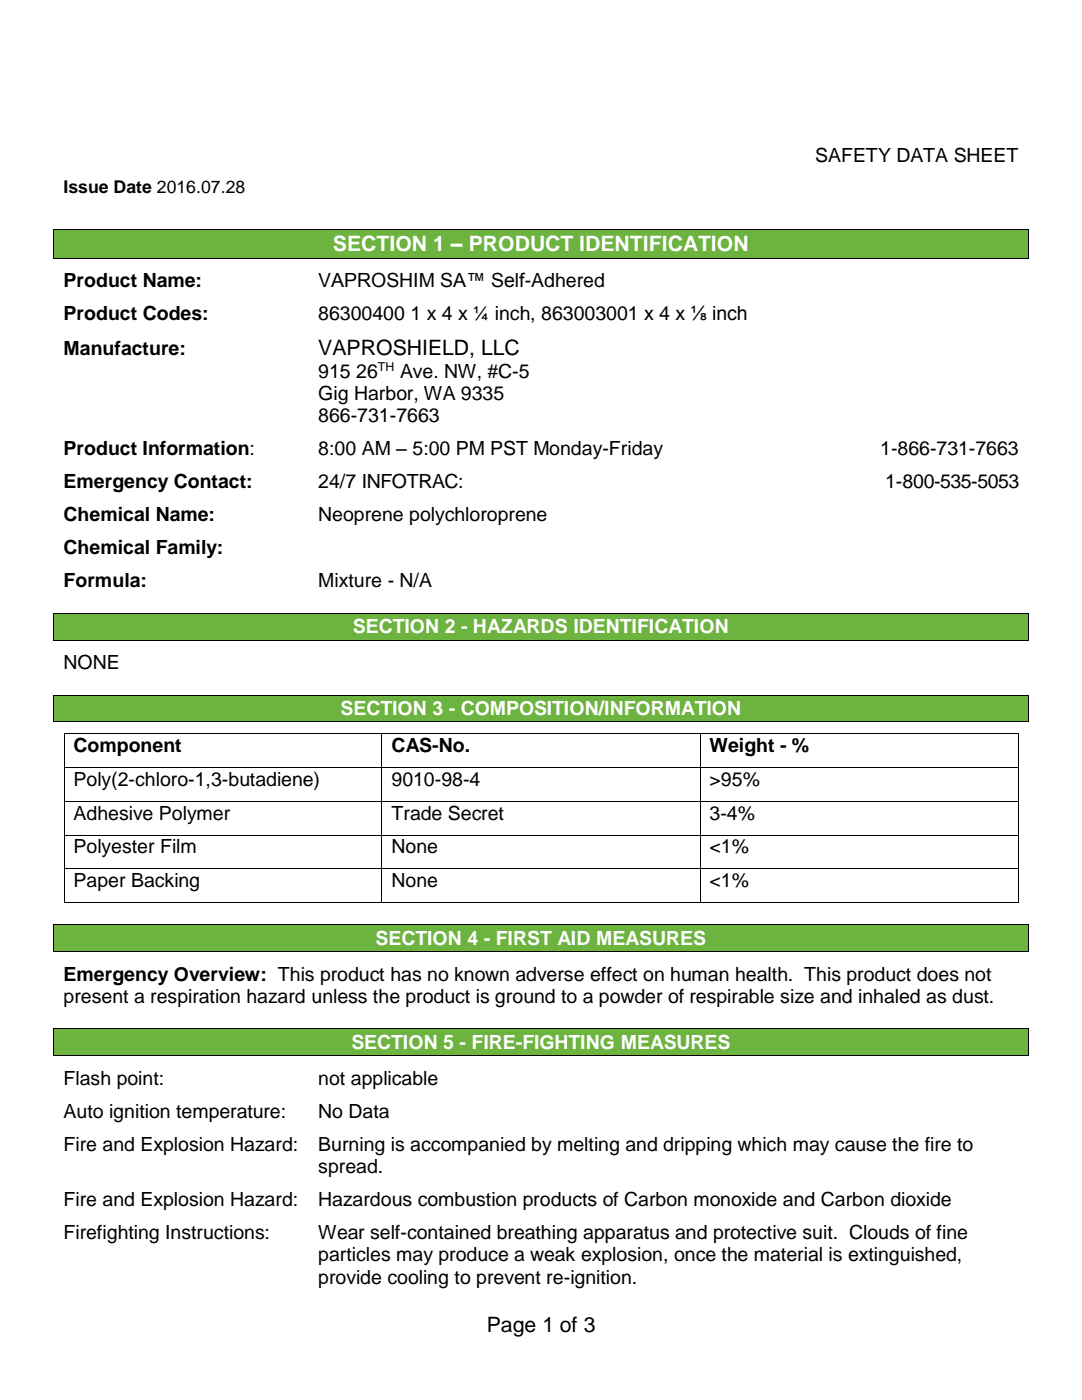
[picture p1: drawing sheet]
<svg xmlns="http://www.w3.org/2000/svg" width="216mm" height="279mm" viewBox="0 0 216 279" stroke-linecap="round" stroke-linejoin="round" font-family="sans-serif">
<defs><g id="words">
<text font-size="4.2" fill="#fff" x="66.4" y="50.2">SECTION 1 – PRODUCT IDENTIFICATION</text>
<g font-size="4.2">
<text x="63.5" y="70.8">VAPROSHIELD, LLC</text>
<text x="97.1" y="265.8">Page 1 of 3</text>
</g>
<g font-size="3.9">
<text x="162.7" y="32.3">SAFETY DATA SHEET</text>
<text x="12.7" y="57.3">Product Name:</text>
<text x="63.5" y="57.3">VAPROSHIM SA™ Self-Adhered</text>
<text x="12.7" y="63.9">Product Codes:</text>
<text x="63.5" y="63.9">86300400 1 x 4 x ¼ inch, 863003001 x 4 x ⅛ inch</text>
<text x="12.7" y="70.8">Manufacture:</text>
<text x="63.5" y="75.4">915 26</text>
<text x="79.8" y="75.4">Ave. NW, #C-5</text>
<text x="63.5" y="79.8">Gig Harbor, WA 9335</text>
<text x="63.5" y="84.3">866-731-7663</text>
<text x="12.7" y="90.9">Product Information:</text>
<text x="63.5" y="90.9">8:00 AM – 5:00 PM PST Monday-Friday</text>
<text x="175.6" y="90.9">1-866-731-7663</text>
<text x="12.7" y="97.4">Emergency Contact:</text>
<text x="63.5" y="97.4">24/7 INFOTRAC:</text>
<text x="176.6" y="97.4">1-800-535-5053</text>
<text x="12.7" y="104">Chemical Name:</text>
<text x="63.5" y="104">Neoprene polychloroprene</text>
<text x="12.7" y="110.6">Chemical Family:</text>
<text x="12.7" y="117.2">Formula:</text>
<text x="63.5" y="117.2">Mixture - N/A</text>
<text x="12.7" y="133.5">NONE</text>
<text x="14.7" y="150">Component</text>
<text x="78.1" y="150">CAS-No.</text>
<text x="141.6" y="150">Weight - %</text>
<text x="14.7" y="156.8">Poly(2-chloro-1,3-butadiene)</text>
<text x="78.1" y="156.8">9010-98-4</text>
<text x="141.6" y="156.8">&gt;95%</text>
<text x="14.7" y="163.6">Adhesive Polymer</text>
<text x="78.1" y="163.6">Trade Secret</text>
<text x="141.6" y="163.6">3-4%</text>
<text x="14.7" y="170.3">Polyester Film</text>
<text x="78.1" y="170.3">None</text>
<text x="141.6" y="170.3">&lt;1%</text>
<text x="14.7" y="177.1">Paper Backing</text>
<text x="78.1" y="177.1">None</text>
<text x="141.6" y="177.1">&lt;1%</text>
<text x="12.7" y="195.7">Emergency Overview: This product has no known adverse effect on human health. This product does not</text>
<text x="12.7" y="200.2">present a respiration hazard unless the product is ground to a powder of respirable size and inhaled as dust.</text>
<text x="12.7" y="216.5">Flash point:</text>
<text x="63.5" y="216.5">not applicable</text>
<text x="12.7" y="223.1">Auto ignition temperature:</text>
<text x="63.5" y="223.1">No Data</text>
<text x="12.7" y="229.7">Fire and Explosion Hazard:</text>
<text x="63.5" y="229.7">Burning is accompanied by melting and dripping which may cause the fire to</text>
<text x="63.5" y="234.1">spread.</text>
<text x="12.7" y="240.7">Fire and Explosion Hazard:</text>
<text x="63.5" y="240.7">Hazardous combustion products of Carbon monoxide and Carbon dioxide</text>
<text x="12.7" y="247.3">Firefighting Instructions:</text>
<text x="63.5" y="247.3">Wear self-contained breathing apparatus and protective suit. Clouds of fine</text>
<text x="63.5" y="251.7">particles may produce a weak explosion, once the material is extinguished,</text>
<text x="63.5" y="256.2">provide cooling to prevent re-ignition.</text>
</g>
<g font-size="3.9" fill="#fff">
<text x="70.4" y="126.4">SECTION 2 - HAZARDS IDENTIFICATION</text>
<text x="68" y="142.8">SECTION 3 - COMPOSITION/INFORMATION</text>
<text x="74.9" y="188.6">SECTION 4 - FIRST AID MEASURES</text>
<text x="70.1" y="209.4">SECTION 5 - FIRE-FIGHTING MEASURES</text>
</g>
<text font-size="3.5" x="12.7" y="38.5">Issue Date 2016.07.28</text>
<text font-size="2.5" x="75.4" y="74">TH</text>
</g></defs>
<path d="M10.8 45.9h194.3v5.6h-194.3z" fill-rule="evenodd" fill="#6cb33f"/>
<g fill="#000">
<path d="M10.6 45.7h.2v.2h-.2z" fill-rule="evenodd"/>
<path d="M10.6 45.7h.2v.2h-.2z" fill-rule="evenodd"/>
<path d="M10.6 51.5h.2v.2h-.2z" fill-rule="evenodd"/>
<path d="M10.6 51.5h.2v.2h-.2z" fill-rule="evenodd"/>
<path d="M205.1 45.7h.2v.2h-.2z" fill-rule="evenodd"/>
<path d="M205.1 45.7h.2v.2h-.2z" fill-rule="evenodd"/>
<path d="M205.1 51.5h.2v.2h-.2z" fill-rule="evenodd"/>
<path d="M205.1 51.5h.2v.2h-.2z" fill-rule="evenodd"/>
</g>
<path d="M10.7 45.9v5.6M10.8 45.8h194.3M10.8 51.6h194.3M205.2 45.9v5.6" fill="none" stroke="#000" stroke-width=".2"/>
<path d="M10.8 122.5h194.3v5.2h-194.3z" fill-rule="evenodd" fill="#6cb33f"/>
<g fill="#000">
<path d="M10.6 122.3h.2v.2h-.2z" fill-rule="evenodd"/>
<path d="M10.6 122.3h.2v.2h-.2z" fill-rule="evenodd"/>
<path d="M10.6 127.7h.2v.1h-.2z" fill-rule="evenodd"/>
<path d="M10.6 127.7h.2v.1h-.2z" fill-rule="evenodd"/>
<path d="M205.1 122.3h.2v.2h-.2z" fill-rule="evenodd"/>
<path d="M205.1 122.3h.2v.2h-.2z" fill-rule="evenodd"/>
<path d="M205.1 127.7h.2v.1h-.2z" fill-rule="evenodd"/>
<path d="M205.1 127.7h.2v.1h-.2z" fill-rule="evenodd"/>
</g>
<path d="M10.7 122.5v5.2M10.8 122.4h194.3M10.8 127.7h194.3M205.2 122.5v5.2" fill="none" stroke="#000" stroke-width=".2"/>
<path d="M10.8 138.8h194.3v5.2h-194.3z" fill-rule="evenodd" fill="#6cb33f"/>
<g fill="#000">
<path d="M10.6 138.7h.2v.1h-.2z" fill-rule="evenodd"/>
<path d="M10.6 138.7h.2v.1h-.2z" fill-rule="evenodd"/>
<path d="M205.1 138.7h.2v.1h-.2z" fill-rule="evenodd"/>
<path d="M205.1 138.7h.2v.1h-.2z" fill-rule="evenodd"/>
<path d="M10.6 144h.2v.2h-.2z" fill-rule="evenodd"/>
<path d="M10.6 144h.2v.2h-.2z" fill-rule="evenodd"/>
<path d="M12.7 146.3h.2v.1h-.2z" fill-rule="evenodd"/>
<path d="M12.7 146.3h.2v.1h-.2z" fill-rule="evenodd"/>
<path d="M12.7 153.1h.2v.1h-.2z" fill-rule="evenodd"/>
<path d="M12.7 159.8h.2v.2h-.2z" fill-rule="evenodd"/>
<path d="M76.1 146.3h.2v.1h-.2z" fill-rule="evenodd"/>
<path d="M76.1 153.1h.2v.1h-.2z" fill-rule="evenodd"/>
<path d="M76.1 159.8h.2v.2h-.2z" fill-rule="evenodd"/>
<path d="M139.6 146.3h.2v.1h-.2z" fill-rule="evenodd"/>
<path d="M139.6 153.1h.2v.1h-.2z" fill-rule="evenodd"/>
<path d="M139.6 159.8h.2v.2h-.2z" fill-rule="evenodd"/>
<path d="M203.1 146.3h.1v.1h-.1z" fill-rule="evenodd"/>
<path d="M203.1 146.3h.1v.1h-.1z" fill-rule="evenodd"/>
<path d="M203.1 153.1h.1v.1h-.1z" fill-rule="evenodd"/>
<path d="M203.1 159.8h.1v.2h-.1z" fill-rule="evenodd"/>
<path d="M205.1 144h.2v.2h-.2z" fill-rule="evenodd"/>
<path d="M205.1 144h.2v.2h-.2z" fill-rule="evenodd"/>
<path d="M12.7 166.6h.2v.1h-.2z" fill-rule="evenodd"/>
<path d="M12.7 173.3h.2v.2h-.2z" fill-rule="evenodd"/>
<path d="M76.1 166.6h.2v.1h-.2z" fill-rule="evenodd"/>
<path d="M76.1 173.3h.2v.2h-.2z" fill-rule="evenodd"/>
<path d="M139.6 166.6h.2v.1h-.2z" fill-rule="evenodd"/>
<path d="M139.6 173.3h.2v.2h-.2z" fill-rule="evenodd"/>
<path d="M203.1 166.6h.1v.1h-.1z" fill-rule="evenodd"/>
<path d="M203.1 173.3h.1v.2h-.1z" fill-rule="evenodd"/>
<path d="M12.7 180.1h.2v.1h-.2z" fill-rule="evenodd"/>
<path d="M12.7 180.1h.2v.1h-.2z" fill-rule="evenodd"/>
<path d="M76.1 180.1h.2v.1h-.2z" fill-rule="evenodd"/>
<path d="M139.6 180.1h.2v.1h-.2z" fill-rule="evenodd"/>
<path d="M203.1 180.1h.1v.1h-.1z" fill-rule="evenodd"/>
<path d="M203.1 180.1h.1v.1h-.1z" fill-rule="evenodd"/>
</g>
<g fill="none" stroke="#000" stroke-width=".2">
<path d="M10.7 138.8v5.2M10.8 138.7h194.3M205.2 138.8v5.2M10.8 144.1h194.3M12.8 146.4v6.7M12.8 153.2v6.6M12.8 160v6.6M12.9 146.4h63.2M12.9 153.1h63.2M12.9 159.9h63.2M76.2 146.4v6.7M76.2 153.2v6.6"/>
<path d="M76.2 160v6.6M76.3 146.4h63.3M76.3 153.1h63.3M76.3 159.9h63.3M139.7 146.4v6.7M139.7 153.2v6.6M139.7 160v6.6M139.8 146.4h63.3M139.8 153.1h63.3M139.8 159.9h63.3M203.2 146.4v6.7M203.2 153.2v6.6"/>
<path d="M203.2 160v6.6M12.8 166.7v6.6M12.8 173.5v6.6M12.9 166.6h63.2M12.9 173.4h63.2M76.2 166.7v6.6M76.2 173.5v6.6M76.3 166.6h63.3M76.3 173.4h63.3M139.7 166.7v6.6M139.7 173.5v6.6M139.8 166.6h63.3"/>
<path d="M139.8 173.4h63.3M203.2 166.7v6.6M203.2 173.5v6.6M12.9 180.2h63.2M76.3 180.2h63.3M139.8 180.2h63.3"/>
</g>
<path d="M10.8 184.6h194.3v5.2h-194.3z" fill-rule="evenodd" fill="#6cb33f"/>
<g fill="#000">
<path d="M10.6 184.5h.2v.1h-.2z" fill-rule="evenodd"/>
<path d="M10.6 184.5h.2v.1h-.2z" fill-rule="evenodd"/>
<path d="M10.6 189.8h.2v.2h-.2z" fill-rule="evenodd"/>
<path d="M10.6 189.8h.2v.2h-.2z" fill-rule="evenodd"/>
<path d="M205.1 184.5h.2v.1h-.2z" fill-rule="evenodd"/>
<path d="M205.1 184.5h.2v.1h-.2z" fill-rule="evenodd"/>
<path d="M205.1 189.8h.2v.2h-.2z" fill-rule="evenodd"/>
<path d="M205.1 189.8h.2v.2h-.2z" fill-rule="evenodd"/>
</g>
<path d="M10.7 184.6v5.2M10.8 184.6h194.3M10.8 189.9h194.3M205.2 184.6v5.2" fill="none" stroke="#000" stroke-width=".2"/>
<path d="M10.8 205.4h194.3v5.2h-194.3z" fill-rule="evenodd" fill="#6cb33f"/>
<g fill="#000">
<path d="M10.6 205.3h.2v.1h-.2z" fill-rule="evenodd"/>
<path d="M10.6 205.3h.2v.1h-.2z" fill-rule="evenodd"/>
<path d="M10.6 210.6h.2v.2h-.2z" fill-rule="evenodd"/>
<path d="M10.6 210.6h.2v.2h-.2z" fill-rule="evenodd"/>
<path d="M205.1 205.3h.2v.1h-.2z" fill-rule="evenodd"/>
<path d="M205.1 205.3h.2v.1h-.2z" fill-rule="evenodd"/>
<path d="M205.1 210.6h.2v.2h-.2z" fill-rule="evenodd"/>
<path d="M205.1 210.6h.2v.2h-.2z" fill-rule="evenodd"/>
</g>
<path d="M10.7 205.4v5.2M10.8 205.3h194.3M10.8 210.7h194.3M205.2 205.4v5.2" fill="none" stroke="#000" stroke-width=".2"/>
<use href="#words"/>
</svg>
